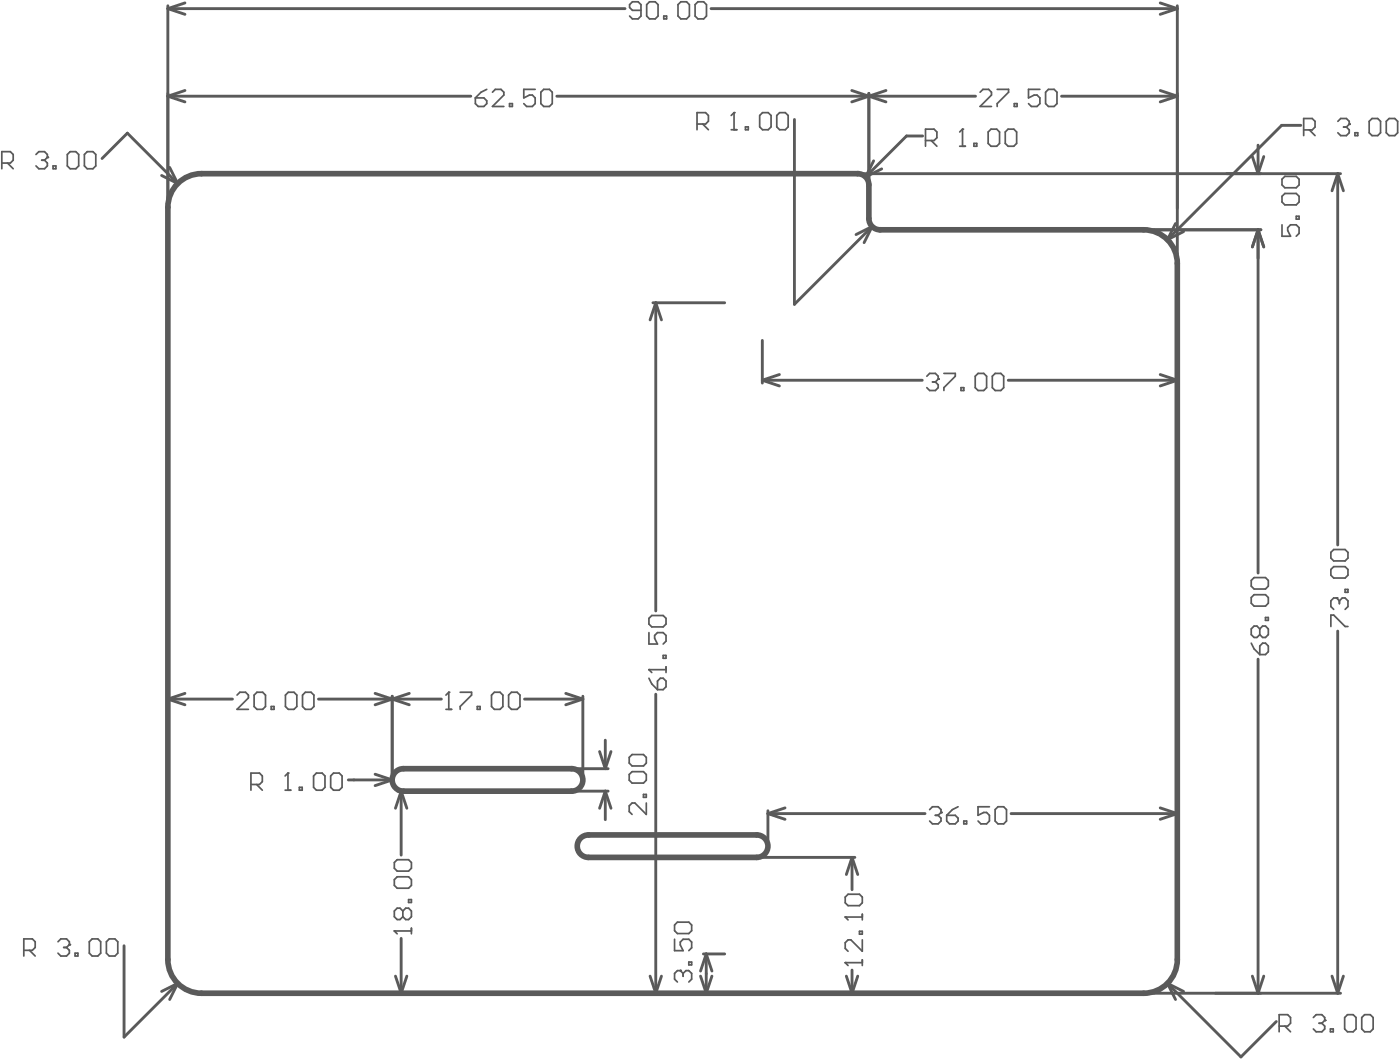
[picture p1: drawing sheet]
<svg xmlns="http://www.w3.org/2000/svg" width="416mm" height="314mm" viewBox="0 0 416 314" stroke-linecap="round" stroke-linejoin="round" font-family="sans-serif">
<g fill="none" stroke="#5a5a5a" stroke-width=".85">
<path d="M49.8 1.7v58.2M49.8 2.6l5.1 1.7M49.8 2.6h135.7M54.9 .9l-5.1 1.7M211.1 2.6h138.4M344.4 .9l5.1 1.7M349.5 1.7v74.8M349.5 2.6l-5.1 1.7M49.8 28.6h90M49.8 28.6l5.1 1.6M54.9 26.9l-5.1 1.7M165.3 28.6h124.3"/>
<path d="M235.8 35.5v54.8l23.1-23.1M252.8 26.9l10.2 3.3M257.9 27.7v35.5M263 26.9l-10.2 3.3M315.1 28.6h34.4M344.4 26.9l5.1 1.7M349.5 28.6l-5.1 1.6M386.1 37.2h-5.7l-33.9 33.9M30.3 47l7.5-7.5 15 15M48 52.1l4.8 2.4M50.4 49.7l2.4 4.8M256.3 51.5h141.6"/>
<path d="M259.3 47.7l-2.4 4.8M261.7 50.1l-4.8 2.4M273.9 40.4h-4.8l-12.2 12.1M371.8 46.5l1.6 5M373.4 43.1v8.4M375.1 46.5l-1.7 5M397.1 51.5l1.7 5.1M397.1 51.5v110.3M397.1 51.5l-1.7 5.1M258.9 67.2l-2.4 4.8M258.9 67.2l-4.8 2.4M262.9 68.2h111.4"/>
<path d="M348.9 66.3l-2.4 4.8M349.5 79.1v34.6M351.3 68.7l-4.8 2.4M373.4 68.2l-1.6 5.1M373.4 68.2v101.9M373.4 68.2l1.7 5.1M193.8 89.9h21.3M194.7 89.9l1.6 5M194.7 89.9v91.4M194.7 89.9l-1.7 5M226.3 101v12.7M226.3 112.9l5.1 1.7"/>
<path d="M226.3 112.9h47.5M231.4 111.2l-5.1 1.7M299.3 112.9h50.2M344.4 111.2l5.1 1.7M349.5 112.9l-5.1 1.7M373.4 195.6v99.2M397.1 187.3v107.5M49.8 206.7v76.4M49.8 207.5h19.2M49.8 207.5l5.1 1.7M54.9 205.8l-5.1 1.7M94.5 207.5h36.5"/>
<path d="M111.3 205.8l10.2 3.4M116.4 206.7v23.1M121.5 205.8l-10.2 3.4M155.7 207.5h17.3M167.9 205.8l5.1 1.7M173 207.5l-5.1 1.7M173 206.7v23.1M179.7 219.7v8.5M194.7 206v88.8M103.4 231.5h13M111.3 229.8l5.1 1.7M116.4 231.5l-5.1 1.7"/>
<path d="M118.1 234.8h1.8M119.1 234.8v19M119.1 234.8l1.7 5.1M119.1 234.8l-1.7 5.1M171.4 234.8h9.1M171.4 228.2h9.1M178 223.1l1.7 5.1M179.7 234.8l1.7 5.1M179.7 234.8l-1.7 5.1M179.7 234.8v8.5M181.4 223.1l-1.7 5.1M233 239.8l-5.1 1.7"/>
<path d="M344.4 239.8l5.1 1.7M226.3 254.5h27.5M227.9 241.5l5.1 1.7M227.9 240.6v8.9M227.9 241.5h46.7M252.9 254.5l-1.7 5.1M252.9 254.5v9.6M252.9 254.5l1.7 5.1M300.1 241.5h49.4M349.5 240.6v42.5M349.5 241.5l-5.1 1.7M119.1 278.5v16.3"/>
<path d="M36.8 280.7v27.1l16-15.9M52.8 291.9l-2.4 4.8M52.8 291.9l-4.8 2.4M61.5 294.8h58.4M117.4 289.7l1.7 5.1M120.8 289.7l-1.7 5.1M193 289.7l1.7 5.1M193.8 294.8h144.8M196.3 289.7l-1.6 5.1M207.9 289.7l1.7 5.1M208.8 283.1h6.3M209.6 283.1l1.7 5.1"/>
<path d="M209.6 283.1l-1.7 5.1M209.6 283.1v11.7M211.3 289.7l-1.7 5.1M251.2 289.7l1.7 5.1M252.9 287.9v6.9M254.6 289.7l-1.7 5.1M341.2 294.8h56.7M346.5 291.9l4.8 2.4M346.5 291.9l2.4 4.8M346.5 291.9l21.9 21.8 10.5-10.5M371.8 289.7l1.6 5.1M375.1 289.7l-1.7 5.1"/>
<path d="M395.4 289.7l1.7 5.1M398.8 289.7l-1.7 5.1"/>
</g>
<path d="M59.8 51.5h194.8M257.9 54.9v10M49.8 61.5v223.3M261.2 68.2h78.3M349.5 78.2v206.6M119.7 234.8h50M119.7 228.2h50M174.7 254.5h49.9M174.7 247.8h49.9M59.8 294.8h279.7" fill="none" stroke="#5a5a5a" stroke-width="1.7"/>
<path d="M187.6 224h3.4l.8 .8v1.7l-.8 .8h-3.4l-.8-.8v-1.7zM187.6 229h3.4l.8 .9v1.7l-.8 .8h-3.4l-.8-.8v-1.7zM191 235.8h.8v.9h-.8zM191.8 238.3v3.4l-3.3-3.4h-.9l-.8 .9v1.7l.8 .8M201.9 288.1h-.8l-.9 .8v1.7l.9 .9" fill="none" stroke="#5a5a5a" stroke-width=".51"/>
<circle cx="201.9" cy="288.1" r=".26" fill="#5a5a5a"/>
<g fill="none" stroke="#5a5a5a" stroke-width=".51">
<path d="M372.3 171.4h3.3l.9 .9v1.7l-.9 .8h-3.3l-.9-.8v-1.7zM372.3 176.5h3.3l.9 .9v1.7l-.9 .8h-3.3l-.9-.8v-1.7zM371.4 190.9l.9 1.7 1.6 1.7M373.9 191.7l.9-.8h.8l.9 .8v1.7l-.9 .9h-1.7zM373.9 186.7l.9-.9h.8l.9 .9v1.7l-.9 .8h-.8l-.9-.8M373.9 186.7v1.7M373.9 186.7l-.8-.9h-.8l-.9 .9v1.7l.9 .8h.8l.8-.8M375.6 183.3h.9v.8h-.9zM117.1 276.3h5M122.1 275.5v1.7M200.2 278.8v3.4h2.6l-.9-1.7v-.9l.9-.8h1.7l.8 .8v1.7l-.8 .9M201.1 273.7h3.4l.8 .9v1.6l-.8 .9h-3.4l-.9-.9v-1.6z"/>
<path d="M201.9 288.1l.9 .8M202.8 288.9v.9M202.8 288.9l.8-.8h.9l.8 .8v1.7l-.8 .9M204.5 285.6h.8v.8h-.8z"/>
</g>
<circle cx="117.1" cy="276.3" r=".26" fill="#5a5a5a"/>
<path d="M192.6 198.8h5.1M197.7 197.9v1.7M192.6 201.3l.9 1.7 1.7 1.7M196 201.3h.9l.8 .9v1.6l-.8 .9h-1.7v-2.5zM117.9 255.2h3.4l.8 .8v1.7l-.8 .9h-3.4l-.8-.9v-1.7zM117.1 276.3l.8 .9M117.9 260.2h3.4l.8 .9v1.7l-.8 .8h-3.4l-.8-.8v-1.7zM119.6 270.4l-.9-.8h-.8l-.8 .8v1.7l.8 .8h.8l.9-.8M119.6 270.4l.8-.8h.9l.8 .8v1.7l-.8 .8h-.9l-.8-.8M119.6 270.4v1.7M121.3 267h.8v.9h-.8z" fill="none" stroke="#5a5a5a" stroke-width=".51"/>
<circle cx="192.6" cy="198.8" r=".26" fill="#5a5a5a"/>
<path d="M192.6 198.8l.9 .8M192.6 187.8v3.4h2.6l-.9-1.7v-.9l.9-.8h1.7l.8 .8v1.7l-.8 .9M193.5 182.7h3.4l.8 .8v1.7l-.8 .9h-3.4l-.9-.9v-1.7zM196.9 194.5h.8v.9h-.8zM250.9 285.7h5.1M256 284.9v1.7" fill="none" stroke="#5a5a5a" stroke-width=".51"/>
<circle cx="250.9" cy="285.7" r=".26" fill="#5a5a5a"/>
<path d="M250.9 272.2h5.1M255.1 276.4h.9v.9h-.9zM256 271.3v1.7M256 279v3.3l-3.4-3.3h-.9l-.8 .8v1.7l.8 .8M250.9 285.7l.8 .9" fill="none" stroke="#5a5a5a" stroke-width=".51"/>
<circle cx="250.9" cy="272.2" r=".26" fill="#5a5a5a"/>
<path d="M396.7 177.5h-.8l-.8 .8v1.7l.8 .9M395.1 186v-3.4h.8l3.4 3.4h.8M250.9 272.2l.8 .8M251.7 265.4h3.4l.9 .9v1.7l-.9 .8h-3.4l-.8-.8v-1.7z" fill="none" stroke="#5a5a5a" stroke-width=".51"/>
<circle cx="396.7" cy="177.5" r=".26" fill="#5a5a5a"/>
<g fill="none" stroke="#5a5a5a" stroke-width=".51">
<path d="M380.5 58.3l.9-.9h3.4l.8 .9v1.7l-.8 .8h-3.4l-.9-.8zM381.4 52.3h3.4l.8 .9v1.7l-.8 .8h-3.4l-.9-.8v-1.7zM380.5 66.7v3.4h2.6l-.9-1.7v-.8l.9-.9h1.7l.8 .9v1.7l-.8 .8M384.8 64.2h.8v.8h-.8zM395.9 163.1h3.4l.8 .9v1.6l-.8 .9h-3.4l-.8-.9v-1.6zM395.9 168.2h3.4l.8 .8v1.7l-.8 .9h-3.4l-.8-.9v-1.7zM396.7 177.5l.9 .8M397.6 178.3v.9M397.6 178.3l.8-.8h.9l.8 .8v1.7l-.8 .9M399.3 175h.8v.8h-.8zM17.2 279.5l.9-.8h1.6l.9 .8v.9M7.1 282.1h2.5l.8-.9v-1.7l-.8-.8h-2.5v5.1"/>
<path d="M8.8 282.1l1.6 1.7"/>
</g>
<circle cx="20.6" cy="280.4" r=".26" fill="#5a5a5a"/>
<path d="M.5 48.4h2.6l.8-.8v-1.7l-.8-.9h-2.6v5.1M2.2 48.4l1.7 1.7M10.7 45.9l.8-.9h1.7l.9 .9v.8M27.4 278.7h1.6l.9 .8v3.4l-.9 .9h-1.6l-.9-.9v-3.4zM32.4 278.7h1.7l.9 .8v3.4l-.9 .9h-1.7l-.8-.9v-3.4zM18.9 281.2h.8M19.7 281.2l.9 .9v.8l-.9 .9h-1.6l-.9-.9M20.6 280.4l-.9 .8M22.3 282.9h.8v.9h-.8z" fill="none" stroke="#5a5a5a" stroke-width=".51"/>
<circle cx="14.1" cy="46.7" r=".26" fill="#5a5a5a"/>
<path d="M12.4 47.6h.8M13.2 47.6l.9 .8v.8l-.9 .9h-1.7l-.8-.9M14.1 46.7l-.9 .9M15.8 49.2h.8v.9h-.8zM20 45.9l.8-.9h1.7l.9 .9v3.3l-.9 .9h-1.7l-.8-.9zM25.1 45.9l.8-.9h1.7l.8 .9v3.3l-.8 .9h-1.7l-.8-.9zM74.5 232.8h2.5l.9-.8v-1.7l-.9-.8h-2.5v5M76.2 232.8l1.7 1.7M84.6 234.5h1.7M85.5 229.5v5" fill="none" stroke="#5a5a5a" stroke-width=".51"/>
<circle cx="85.5" cy="229.5" r=".26" fill="#5a5a5a"/>
<path d="M70.4 206.3l.8-.8h1.7l.8 .8v.9l-3.3 3.3h3.3M75.4 206.3l.9-.8h1.7l.8 .8v3.4l-.8 .8h-1.7l-.9-.8zM80.5 209.7h.8v.8h-.8zM85.6 205.5h1.7l.8 .8v3.4l-.8 .8h-1.7l-.9-.8v-3.4zM90.6 205.5h1.7l.9 .8v3.4l-.9 .8h-1.7l-.8-.8v-3.4zM132.4 210.5h1.7M133.2 205.5v5M85.5 229.5l-.9 .8M88.9 233.7h.8v.8h-.8zM93.9 229.5h1.7l.9 .8v3.4l-.9 .8h-1.7l-.8-.8v-3.4zM99 229.5h1.7l.8 .8v3.4l-.8 .8h-1.7l-.8-.8v-3.4z" fill="none" stroke="#5a5a5a" stroke-width=".51"/>
<circle cx="133.2" cy="205.5" r=".26" fill="#5a5a5a"/>
<g fill="none" stroke="#5a5a5a" stroke-width=".51">
<path d="M190.3 3.1h-2.6l-.8-.9v-.8l.8-.9h1.7l.9 .9v3.4l-.9 .8h-1.7l-.8-.8M192.8 .5h1.7l.8 .9v3.4l-.8 .8h-1.7l-.8-.8v-3.4zM197 4.8h.9v.8h-.9zM202.1 .5h1.7l.8 .9v3.4l-.8 .8h-1.7l-.8-.8v-3.4zM207.2 .5h1.7l.8 .9v3.4l-.8 .8h-1.7l-.9-.8v-3.4zM141.1 29.1h2.5l.9 .8v.9l-.9 .8h-1.6l-.9-.8zM144.5 26.5l-1.7 .9-1.7 1.7M146.2 27.4l.8-.9h1.7l.9 .9v.8l-3.4 3.4h3.4M151.2 30.8h.9v.8h-.9zM158.9 26.5h-3.4v2.6l1.7-.9h.8l.9 .9v1.7l-.9 .8h-1.7l-.8-.8M161.4 26.5h1.7l.8 .9v3.4l-.8 .8h-1.7l-.9-.8v-3.4zM206.9 36.8h2.5l.9-.8v-1.7l-.9-.9h-2.5v5.1"/>
<path d="M208.6 36.8l1.7 1.7M217 38.5h1.7M217.9 33.4v5.1M290.9 27.4l.9-.9h1.7l.8 .9v.8l-3.4 3.4h3.4M296 26.5h3.4v.9l-3.4 3.4v.8M301.1 30.8h.8v.8h-.8zM308.7 26.5h-3.4v2.6l1.7-.9h.8l.9 .9v1.7l-.9 .8h-1.7l-.8-.8M311.2 26.5h1.7l.9 .9v3.4l-.9 .8h-1.7l-.8-.8v-3.4zM133.2 205.5l-.8 .8M136.6 205.5h3.4v.8l-3.4 3.4v.8M141.7 209.7h.8v.8h-.8zM146.7 205.5h1.7l.9 .8v3.4l-.9 .8h-1.7l-.8-.8v-3.4z"/>
<path d="M151.8 205.5h1.7l.9 .8v3.4l-.9 .8h-1.7l-.8-.8v-3.4z"/>
</g>
<circle cx="217.9" cy="33.4" r=".26" fill="#5a5a5a"/>
<path d="M217.9 33.4l-.9 .9M221.3 37.7h.8v.8h-.8zM225.5 34.3l.8-.9h1.7l.9 .9v3.4l-.9 .8h-1.7l-.8-.8zM230.6 34.3l.8-.9h1.7l.9 .9v3.4l-.9 .8h-1.7l-.8-.8zM275.9 240.3l.9-.8h1.7l.8 .8v.9" fill="none" stroke="#5a5a5a" stroke-width=".51"/>
<circle cx="279.3" cy="241.2" r=".26" fill="#5a5a5a"/>
<path d="M285.7 38.3v5.1M274.7 41.7h2.6l.8-.8v-1.7l-.8-.9h-2.6v5.1M276.4 41.7l1.7 1.7M284.9 43.4h1.7M284.4 239.5l-1.7 .8-1.7 1.7M293.7 239.5h-3.4v2.5l1.7-.8h.9l.8 .8v1.7l-.8 .8h-1.7l-.9-.8M296.2 239.5h1.7l.9 .8v3.4l-.9 .8h-1.7l-.8-.8v-3.4zM277.6 242h.9M278.5 242l.8 .8v.9l-.8 .8h-1.7l-.9-.8M279.3 241.2l-.8 .8M281 242h2.6l.8 .8v.9l-.8 .8h-1.7l-.9-.8zM286.1 243.7h.8v.8h-.8z" fill="none" stroke="#5a5a5a" stroke-width=".51"/>
<circle cx="285.7" cy="38.3" r=".26" fill="#5a5a5a"/>
<path d="M285.7 38.3l-.8 .9M293.3 39.2l.9-.9h1.7l.8 .9v3.4l-.8 .8h-1.7l-.9-.8zM298.4 39.2l.8-.9h1.7l.9 .9v3.4l-.9 .8h-1.7l-.8-.8zM387 38.6h2.5l.9-.9v-1.7l-.9-.8h-2.5v5.1M388.7 38.6l1.7 1.7M397.1 36l.9-.8h1.7l.8 .8v.9M289.1 42.6h.8v.8h-.8z" fill="none" stroke="#5a5a5a" stroke-width=".51"/>
<circle cx="400.5" cy="36.9" r=".26" fill="#5a5a5a"/>
<path d="M398.8 37.7h.9M399.7 37.7l.8 .9v.8l-.8 .9h-1.7l-.9-.9M400.5 36.9l-.8 .8M402.2 39.4h.8v.9h-.8zM407.3 35.2h1.7l.8 .8v3.4l-.8 .9h-1.7l-.9-.9v-3.4zM412.3 35.2h1.7l.9 .8v3.4l-.9 .9h-1.7l-.8-.9v-3.4zM275.1 111.7l.9-.9h1.6l.9 .9v.8" fill="none" stroke="#5a5a5a" stroke-width=".51"/>
<circle cx="278.5" cy="112.5" r=".26" fill="#5a5a5a"/>
<path d="M276.8 113.4h.8M277.6 113.4l.9 .8v.9l-.9 .8h-1.6l-.9-.8M278.5 112.5l-.9 .9M280.2 110.8h3.4v.9l-3.4 3.4v.8M285.3 115.1h.8v.8h-.8zM290.3 110.8h1.7l.9 .9v3.4l-.9 .8h-1.7l-.8-.8v-3.4zM295.4 110.8h1.7l.8 .9v3.4l-.8 .8h-1.7l-.8-.8v-3.4zM379.7 304.6h2.5l.9-.9v-1.7l-.9-.8h-2.5v5.1M381.4 304.6l1.7 1.7M389.8 302l.9-.8h1.7l.8 .8v.9" fill="none" stroke="#5a5a5a" stroke-width=".51"/>
<circle cx="393.2" cy="302.9" r=".26" fill="#5a5a5a"/>
<path d="M391.5 303.7h.9M392.4 303.7l.8 .9v.8l-.8 .9h-1.7l-.9-.9M393.2 302.9l-.8 .8M394.9 305.4h.9v.9h-.9zM400 301.2h1.7l.8 .8v3.4l-.8 .9h-1.7l-.9-.9v-3.4zM405.1 301.2h1.7l.8 .8v3.4l-.8 .9h-1.7l-.9-.9v-3.4z" fill="none" stroke="#5a5a5a" stroke-width=".51"/>
<path d="M59.8 51.5a10 10 0 0 0-10 10M254.6 51.5a3.3 3.3 0 0 1 3.3 3.4M257.9 64.9a3.3 3.3 0 0 0 3.3 3.3M339.5 68.2a10 10 0 0 1 10 10M119.7 228.2a3.3 3.3 0 0 0-3.3 3.3 3.3 3.3 0 0 0 3.3 3.3M169.7 228.2a3.3 3.3 0 0 1 3.3 3.3 3.3 3.3 0 0 1-3.3 3.3M174.7 247.8a3.3 3.3 0 0 0-3.3 3.4 3.3 3.3 0 0 0 3.3 3.3M224.6 247.8a3.3 3.3 0 0 1 3.3 3.4 3.3 3.3 0 0 1-3.3 3.3M49.8 284.8a10 10 0 0 0 10 10M349.5 284.8a10 10 0 0 1-10 10" fill="none" stroke="#5a5a5a" stroke-width="1.7"/>
</svg>
